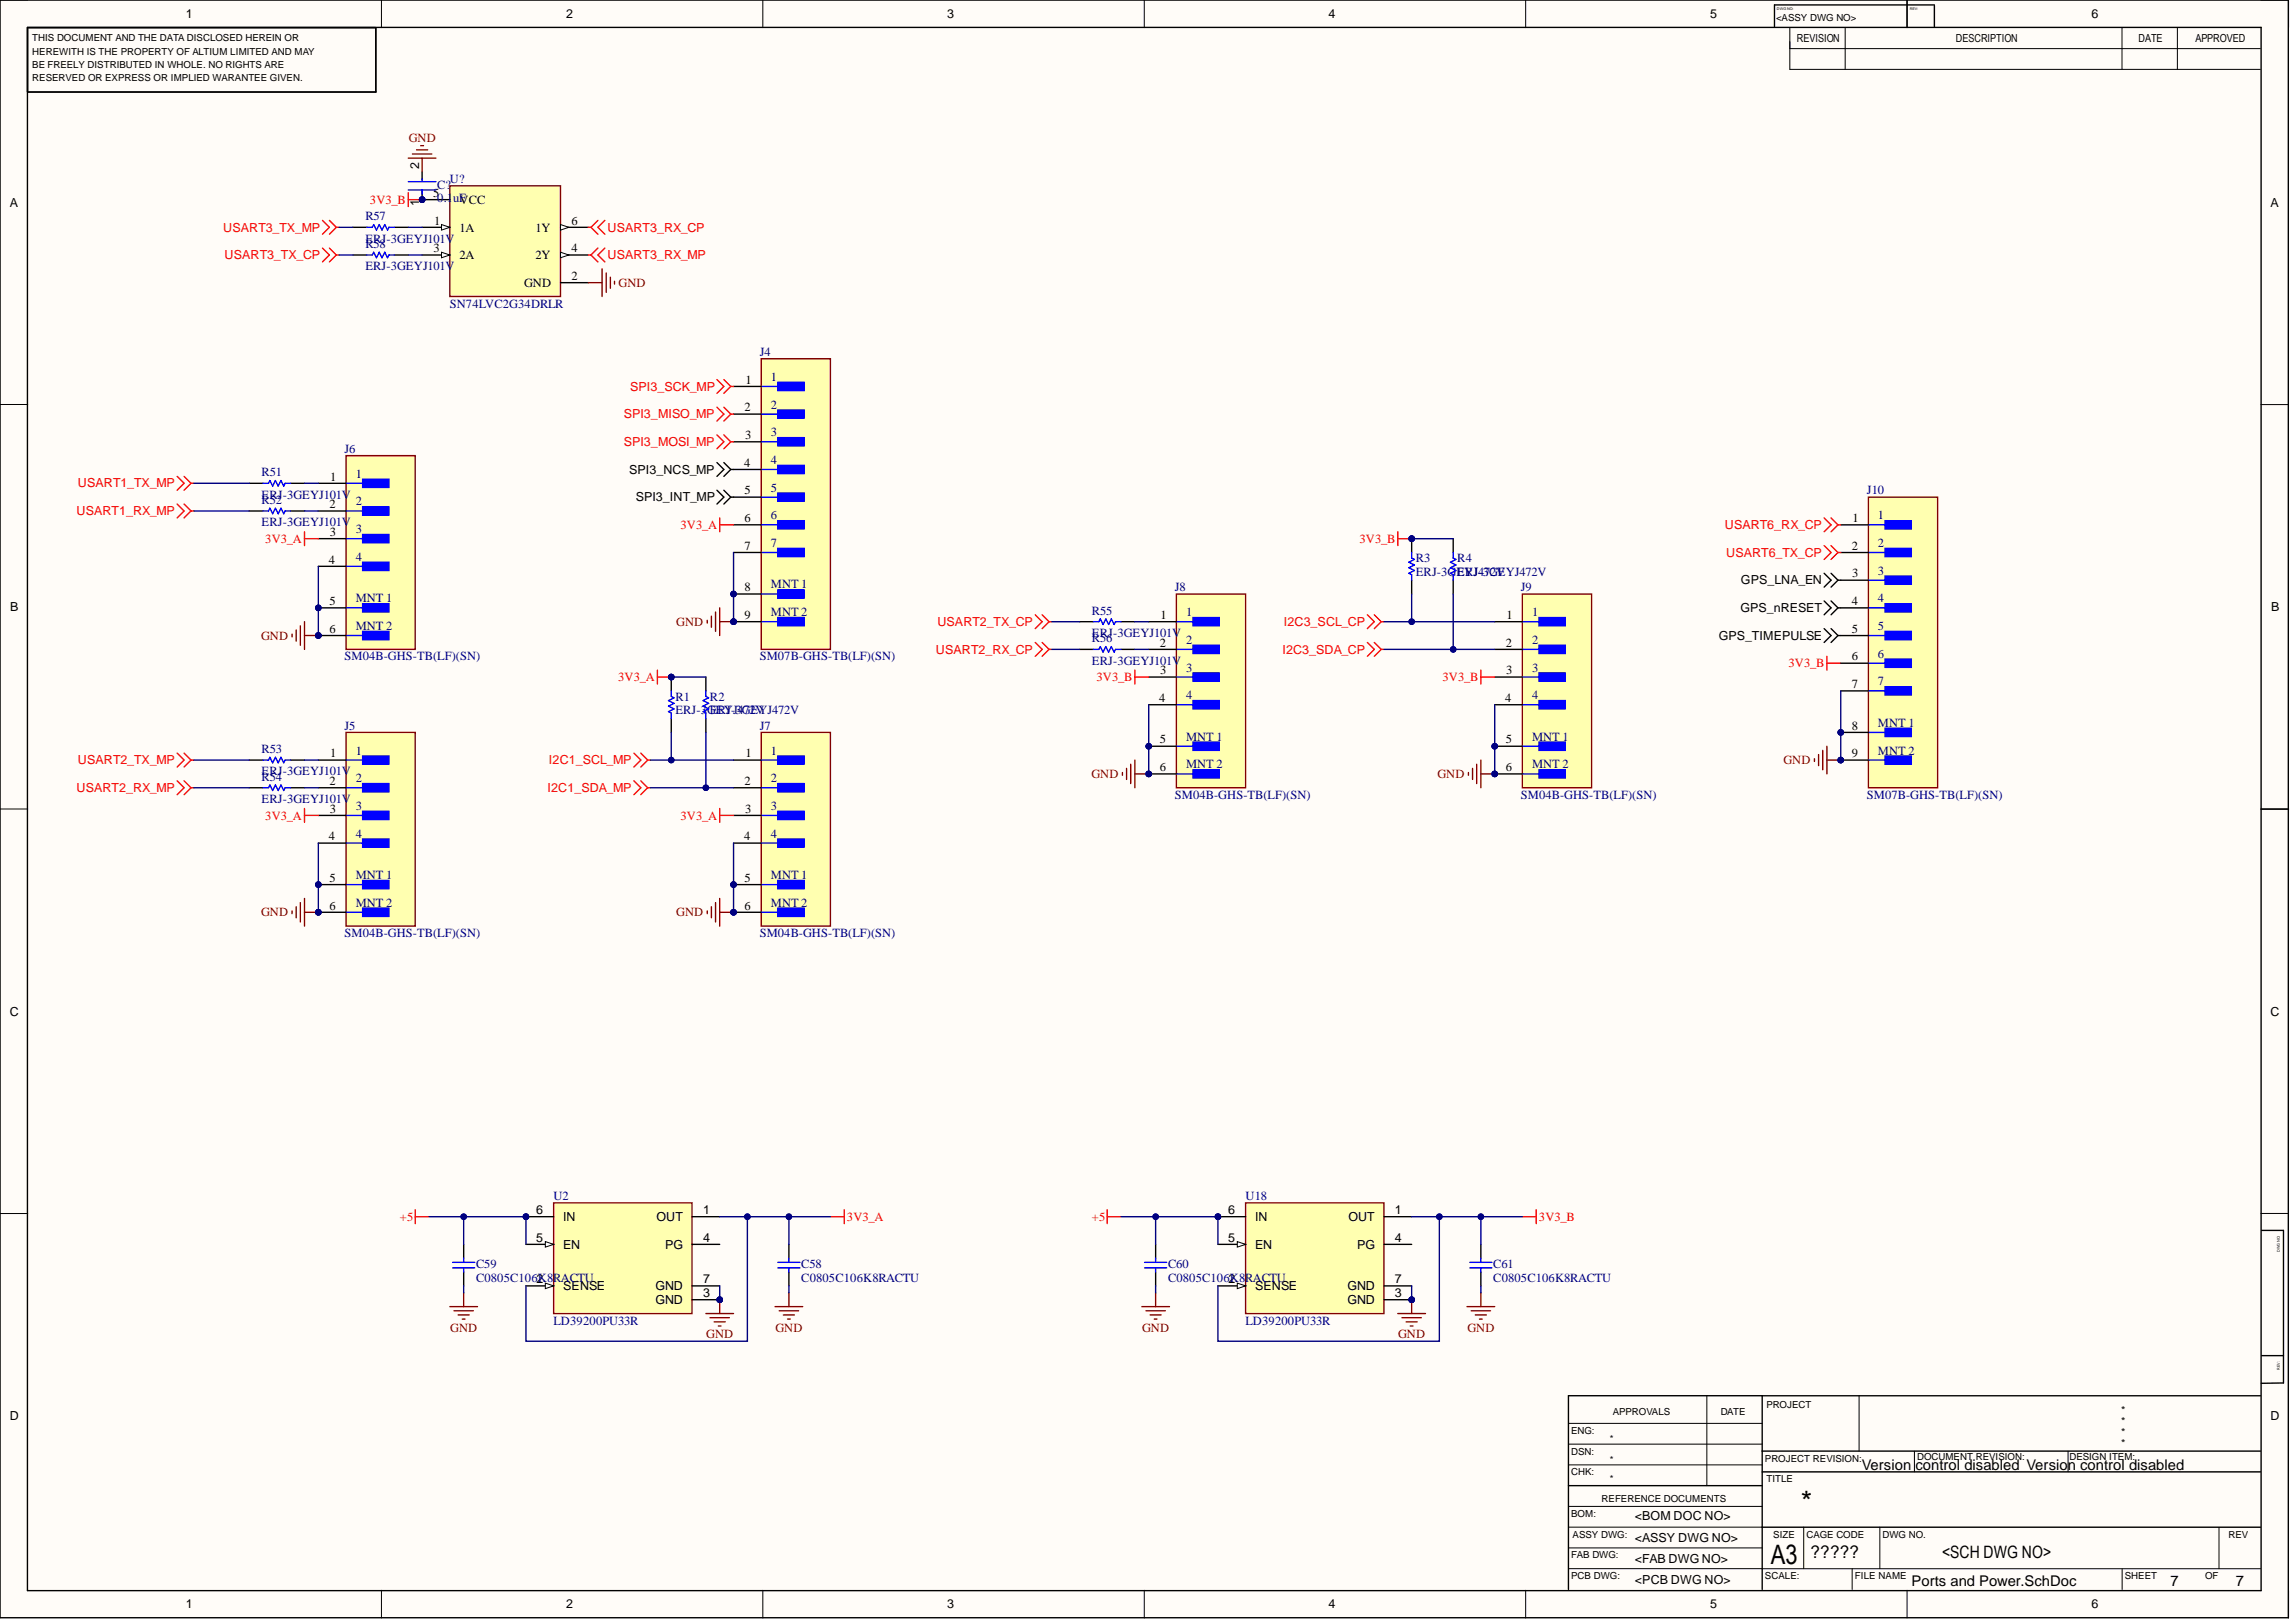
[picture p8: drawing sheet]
<svg xmlns="http://www.w3.org/2000/svg" width="420mm" height="297mm" viewBox="0 0 420 297" stroke-linecap="round" stroke-linejoin="round" font-family="sans-serif">
<defs><g id="words">
<text font-size="5.4" x="329.7" y="276.8">*</text>
<text font-size="4.9" x="324.2" y="286.2">A3</text>
<text font-size="3.2" x="331.5" y="285.1">?????</text>
<text font-size="3.1" x="355.6" y="285.1">&lt;SCH DWG NO&gt;</text>
<g font-size="2.7">
<text x="340.9" y="269">Version control disabled Version control disabled</text>
<text x="350" y="290.3">Ports and Power.SchDoc</text>
<text x="397.4" y="290.3">7</text>
<text x="409.4" y="290.3">7</text>
</g>
<g font-size="2.3">
<text x="34" y="3.3">1</text>
<text x="103.6" y="3.3">2</text>
<text x="173.4" y="3.3">3</text>
<text x="243.2" y="3.3">4</text>
<text x="313.1" y="3.3">5</text>
<text x="382.9" y="3.3">6</text>
<text x="76.8" y="31" transform="rotate(-90 76.8 31)">2</text>
<text x="1.8" y="37.8">A</text>
<text x="76.8" y="37.6" transform="rotate(-90 76.8 37.6)">1</text>
<text x="79.3" y="36">5</text>
<text x="79.5" y="41.1">1</text>
<text x="84.1" y="37.3">VCC</text>
<text x="104.6" y="41.1">6</text>
<text x="415.7" y="37.8">A</text>
<text x="79.4" y="46.2">3</text>
<text x="84.1" y="42.4">1A</text>
<text x="84.1" y="47.4">2A</text>
<text x="98.1" y="42.4">1Y</text>
<text x="98.1" y="47.4">2Y</text>
<text x="104.6" y="46.2">4</text>
<text x="95.9" y="52.5">GND</text>
<text x="104.6" y="51.2">2</text>
<text x="136.5" y="70.2">1</text>
<text x="136.3" y="75.3">2</text>
<text x="136.4" y="80.4">3</text>
<text x="60.5" y="88">1</text>
<text x="115.2" y="86.7">SPI3_NCS_MP</text>
<text x="136.2" y="85.4">4</text>
<text x="60.3" y="93">2</text>
<text x="116.4" y="91.8">SPI3_INT_MP</text>
<text x="136.3" y="90.5">5</text>
<text x="136.3" y="95.6">6</text>
<text x="339.2" y="95.6">1</text>
<text x="60.4" y="98.1">3</text>
<text x="136.3" y="100.6">7</text>
<text x="339" y="100.6">2</text>
<text x="60.2" y="103.1">4</text>
<text x="318.7" y="106.9">GPS_LNA_EN</text>
<text x="339.1" y="105.7">3</text>
<text x="1.9" y="111.8">B</text>
<text x="60.3" y="110.7">5</text>
<text x="136.3" y="108.2">8</text>
<text x="136.3" y="113.3">9</text>
<text x="212.5" y="113.3">1</text>
<text x="275.8" y="113.3">1</text>
<text x="318.7" y="112">GPS_nRESET</text>
<text x="339" y="110.7">4</text>
<text x="415.8" y="111.8">B</text>
<text x="60.3" y="115.8">6</text>
<text x="212.3" y="118.3">2</text>
<text x="275.7" y="118.3">2</text>
<text x="314.7" y="117.1">GPS_TIMEPULSE</text>
<text x="339" y="115.8">5</text>
<text x="212.4" y="123.4">3</text>
<text x="275.8" y="123.4">3</text>
<text x="339" y="120.9">6</text>
<text x="339" y="125.9">7</text>
<text x="212.2" y="128.5">4</text>
<text x="275.6" y="128.5">4</text>
<text x="212.3" y="136.1">5</text>
<text x="275.7" y="136.1">5</text>
<text x="339" y="133.5">8</text>
<text x="60.3" y="143.7">2</text>
<text x="60.5" y="138.6">1</text>
<text x="136.3" y="143.7">2</text>
<text x="136.5" y="138.6">1</text>
<text x="212.3" y="141.1">6</text>
<text x="275.7" y="141.1">6</text>
<text x="339" y="138.6">9</text>
<text x="60.4" y="148.7">3</text>
<text x="136.4" y="148.7">3</text>
<text x="60.2" y="153.8">4</text>
<text x="136.2" y="153.8">4</text>
<text x="60.3" y="161.4">5</text>
<text x="136.3" y="161.4">5</text>
<text x="60.3" y="166.5">6</text>
<text x="136.3" y="166.5">6</text>
<text x="1.8" y="185.9">C</text>
<text x="415.7" y="185.9">C</text>
<text x="98.1" y="227.2">5</text>
<text x="98.1" y="222.2">6</text>
<text x="103.1" y="223.4">IN</text>
<text x="120.2" y="223.4">OUT</text>
<text x="128.7" y="222.2">1</text>
<text x="128.7" y="227.2">4</text>
<text x="224.8" y="227.2">5</text>
<text x="224.8" y="222.2">6</text>
<text x="229.8" y="223.4">IN</text>
<text x="246.9" y="223.4">OUT</text>
<text x="255.4" y="222.2">1</text>
<text x="255.4" y="227.2">4</text>
<text x="103.1" y="228.5">EN</text>
<text x="121.8" y="228.5">PG</text>
<text x="229.8" y="228.5">EN</text>
<text x="248.5" y="228.5">PG</text>
<text x="103.1" y="236.1">SENSE</text>
<text x="120" y="236.1">GND</text>
<text x="120" y="238.6">GND</text>
<text x="128.7" y="234.8">7</text>
<text x="128.7" y="237.4">3</text>
<text x="229.8" y="236.1">SENSE</text>
<text x="246.7" y="236.1">GND</text>
<text x="246.7" y="238.6">GND</text>
<text x="255.4" y="234.8">7</text>
<text x="255.4" y="237.4">3</text>
<text x="1.8" y="259.9">D</text>
<text x="415.7" y="259.9">D</text>
<text x="299.3" y="278.2">&lt;BOM DOC NO&gt;</text>
<text x="299.3" y="286.1">&lt;FAB DWG NO&gt;</text>
<text x="299.3" y="282.3">&lt;ASSY DWG NO&gt;</text>
<text x="299.3" y="289.9">&lt;PCB DWG NO&gt;</text>
<text x="34" y="294.3">1</text>
<text x="103.6" y="294.3">2</text>
<text x="173.4" y="294.3">3</text>
<text x="243.2" y="294.3">4</text>
<text x="313.1" y="294.3">5</text>
<text x="382.9" y="294.3">6</text>
</g>
<g font-size="2.3" fill="#800000">
<text x="74.8" y="25.9">GND</text>
<text x="113.3" y="52.5">GND</text>
<text x="47.8" y="117.1">GND</text>
<text x="123.8" y="114.5">GND</text>
<text x="199.8" y="142.4">GND</text>
<text x="263.2" y="142.4">GND</text>
<text x="326.5" y="139.9">GND</text>
<text x="47.8" y="167.7">GND</text>
<text x="123.8" y="167.7">GND</text>
<text x="82.4" y="243.7">GND</text>
<text x="129.3" y="245">GND</text>
<text x="142" y="243.7">GND</text>
<text x="209.1" y="243.7">GND</text>
<text x="256" y="245">GND</text>
<text x="268.7" y="243.7">GND</text>
</g>
<g font-size="2.3" fill="#000080">
<text x="80.1" y="34.5">C?</text>
<text x="82.3" y="33.5">U?</text>
<text x="66.9" y="40.3">R57</text>
<text x="80.1" y="37.1">0.1</text>
<text x="82.9" y="37.1">uF</text>
<text x="66.9" y="44.4">ERJ-3GEYJ101V</text>
<text x="66.9" y="45.4">R58</text>
<text x="66.9" y="49.5">ERJ-3GEYJ101V</text>
<text x="82.3" y="56.3">SN74LVC2G34DRLR</text>
<text x="139.1" y="65.2">J4</text>
<text x="141.1" y="69.7">1</text>
<text x="141.1" y="74.8">2</text>
<text x="63.1" y="82.9">J6</text>
<text x="141.1" y="79.8">3</text>
<text x="47.9" y="87.2">R51</text>
<text x="65.1" y="87.4">1</text>
<text x="141.1" y="84.9">4</text>
<text x="141.1" y="90">5</text>
<text x="47.9" y="91.2">ERJ-3GEYJ101V</text>
<text x="47.9" y="92.3">R52</text>
<text x="65.1" y="92.5">2</text>
<text x="141.1" y="95">6</text>
<text x="341.8" y="90.5">J10</text>
<text x="343.8" y="95">1</text>
<text x="47.9" y="96.3">ERJ-3GEYJ101V</text>
<text x="65.1" y="97.6">3</text>
<text x="141.1" y="100.1">7</text>
<text x="343.8" y="100.1">2</text>
<text x="65.1" y="102.6">4</text>
<text x="141.1" y="107.7">MNT 1</text>
<text x="259.2" y="102.9">R3</text>
<text x="259.2" y="105.4">ERJ-3GEYJ472V</text>
<text x="266.8" y="102.9">R4</text>
<text x="266.8" y="105.4">ERJ-3GEYJ472V</text>
<text x="343.8" y="105.2">3</text>
<text x="65.1" y="110.2">MNT 1</text>
<text x="141.1" y="112.8">MNT 2</text>
<text x="199.9" y="112.5">R55</text>
<text x="215.1" y="108.2">J8</text>
<text x="217.1" y="112.8">1</text>
<text x="278.5" y="108.2">J9</text>
<text x="280.5" y="112.8">1</text>
<text x="343.8" y="110.2">4</text>
<text x="65.1" y="115.3">MNT 2</text>
<text x="199.9" y="116.6">ERJ-3GEYJ101V</text>
<text x="199.9" y="117.6">R56</text>
<text x="217.1" y="117.8">2</text>
<text x="280.5" y="117.8">2</text>
<text x="343.8" y="115.3">5</text>
<text x="63.1" y="120.9">SM04B-GHS-TB(LF)(SN)</text>
<text x="139.1" y="120.9">SM07B-GHS-TB(LF)(SN)</text>
<text x="199.9" y="121.6">ERJ-3GEYJ101V</text>
<text x="217.1" y="122.9">3</text>
<text x="280.5" y="122.9">3</text>
<text x="343.8" y="120.4">6</text>
<text x="343.8" y="125.4">7</text>
<text x="123.6" y="128.2">R1</text>
<text x="123.6" y="130.8">ERJ-3GEYJ472V</text>
<text x="130" y="128.2">R2</text>
<text x="130" y="130.8">ERJ-3GEYJ472V</text>
<text x="217.1" y="128">4</text>
<text x="280.5" y="128">4</text>
<text x="47.9" y="137.8">R53</text>
<text x="63.1" y="133.5">J5</text>
<text x="139.1" y="133.5">J7</text>
<text x="217.1" y="135.6">MNT 1</text>
<text x="280.5" y="135.6">MNT 1</text>
<text x="343.8" y="133">MNT 1</text>
<text x="47.9" y="141.9">ERJ-3GEYJ101V</text>
<text x="47.9" y="142.9">R54</text>
<text x="65.1" y="138.1">1</text>
<text x="65.1" y="143.2">2</text>
<text x="141.1" y="138.1">1</text>
<text x="141.1" y="143.2">2</text>
<text x="217.1" y="140.6">MNT 2</text>
<text x="280.5" y="140.6">MNT 2</text>
<text x="343.8" y="138.1">MNT 2</text>
<text x="47.9" y="147">ERJ-3GEYJ101V</text>
<text x="65.1" y="148.2">3</text>
<text x="141.1" y="148.2">3</text>
<text x="215.1" y="146.2">SM04B-GHS-TB(LF)(SN)</text>
<text x="278.5" y="146.2">SM04B-GHS-TB(LF)(SN)</text>
<text x="341.8" y="146.2">SM07B-GHS-TB(LF)(SN)</text>
<text x="65.1" y="153.3">4</text>
<text x="141.1" y="153.3">4</text>
<text x="65.1" y="160.9">MNT 1</text>
<text x="141.1" y="160.9">MNT 1</text>
<text x="65.1" y="166">MNT 2</text>
<text x="141.1" y="166">MNT 2</text>
<text x="63.1" y="171.5">SM04B-GHS-TB(LF)(SN)</text>
<text x="139.1" y="171.5">SM04B-GHS-TB(LF)(SN)</text>
<text x="101.3" y="219.6">U2</text>
<text x="228" y="219.6">U18</text>
<text x="87.2" y="232">C59</text>
<text x="146.7" y="232">C58</text>
<text x="213.8" y="232">C60</text>
<text x="273.4" y="232">C61</text>
<text x="87.2" y="234.6">C0805C1062K8RACTU</text>
<text x="146.7" y="234.6">C0805C106K8RACTU</text>
<text x="213.8" y="234.6">C0805C1062K8RACTU</text>
<text x="273.4" y="234.6">C0805C106K8RACTU</text>
<text x="101.3" y="242.4">LD39200PU33R</text>
<text x="228" y="242.4">LD39200PU33R</text>
</g>
<g font-size="2.3" fill="#f00">
<text x="67.7" y="37.3">3V3_B</text>
<text x="40.9" y="42.4">USART3_TX_MP</text>
<text x="41.1" y="47.4">USART3_TX_CP</text>
<text x="111.2" y="47.4">USART3_RX_MP</text>
<text x="111.2" y="42.4">USART3_RX_CP</text>
<text x="115.4" y="71.5">SPI3_SCK_MP</text>
<text x="114.2" y="76.6">SPI3_MISO_MP</text>
<text x="114.2" y="81.6">SPI3_MOSI_MP</text>
<text x="14.3" y="89.2">USART1_TX_MP</text>
<text x="14" y="94.3">USART1_RX_MP</text>
<text x="48.6" y="99.3">3V3_A</text>
<text x="124.6" y="96.8">3V3_A</text>
<text x="248.9" y="99.3">3V3_B</text>
<text x="315.8" y="96.8">USART6_RX_CP</text>
<text x="316" y="101.9">USART6_TX_CP</text>
<text x="171.4" y="119.6">USART2_RX_CP</text>
<text x="171.6" y="114.5">USART2_TX_CP</text>
<text x="234.8" y="119.6">I2C3_SDA_CP</text>
<text x="235" y="114.5">I2C3_SCL_CP</text>
<text x="113.2" y="124.7">3V3_A</text>
<text x="200.8" y="124.7">3V3_B</text>
<text x="264.1" y="124.7">3V3_B</text>
<text x="327.4" y="122.1">3V3_B</text>
<text x="14.3" y="139.9">USART2_TX_MP</text>
<text x="100.5" y="139.9">I2C1_SCL_MP</text>
<text x="14" y="144.9">USART2_RX_MP</text>
<text x="48.6" y="150">3V3_A</text>
<text x="100.3" y="144.9">I2C1_SDA_MP</text>
<text x="124.6" y="150">3V3_A</text>
<text x="73.2" y="223.4">+5</text>
<text x="155.1" y="223.4">3V3_A</text>
<text x="199.9" y="223.4">+5</text>
<text x="281.7" y="223.4">3V3_B</text>
</g>
<g font-size="2">
<text x="329" y="7.7">REVISION</text>
<text x="358.1" y="7.7">DESCRIPTION</text>
<text x="391.5" y="7.7">DATE</text>
<text x="401.9" y="7.7">APPROVED</text>
<text x="388.3" y="262.8">*</text>
<text x="388.3" y="258.8">*</text>
<text x="388.3" y="260.8">*</text>
<text x="388.3" y="264.8">*</text>
</g>
<g font-size="1.8">
<text x="325.2" y="3.8">&lt;ASSY DWG NO&gt;</text>
<text x="5.9" y="7.6">THIS DOCUMENT AND THE DATA DISCLOSED HEREIN OR</text>
<text x="5.9" y="10">HEREWITH IS THE PROPERTY OF ALTIUM LIMITED AND MAY</text>
<text x="5.9" y="12.5">BE FREELY DISTRIBUTED IN WHOLE. NO RIGHTS ARE</text>
<text x="5.9" y="14.9">RESERVED OR EXPRESS OR IMPLIED WARANTEE GIVEN.</text>
<text x="323.4" y="257.6">PROJECT</text>
<text x="287.7" y="262.4">ENG:</text>
<text x="294.8" y="264">*</text>
<text x="295.3" y="258.9">APPROVALS</text>
<text x="315" y="258.9">DATE</text>
<text x="287.7" y="266.2">DSN:</text>
<text x="294.8" y="267.8">*</text>
<text x="323.1" y="267.5">PROJECT REVISION:</text>
<text x="351" y="267.2">DOCUMENT REVISION:</text>
<text x="378.9" y="267.2">DESIGN ITEM:</text>
<text x="287.7" y="270">CHK:</text>
<text x="293.2" y="274.8">REFERENCE DOCUMENTS</text>
<text x="294.8" y="271.3">*</text>
<text x="323.4" y="271.3">TITLE</text>
<text x="287.7" y="277.6">BOM:</text>
<text x="287.9" y="281.4">ASSY DWG:</text>
<text x="324.7" y="281.4">SIZE</text>
<text x="330.7" y="281.4">CAGE CODE</text>
<text x="344.7" y="281.4">DWG NO.</text>
<text x="408" y="281.4">REV</text>
<text x="287.7" y="285.2">FAB DWG:</text>
<text x="287.7" y="289">PCB DWG:</text>
<text x="323.1" y="289">SCALE:</text>
<text x="339.6" y="289">FILE NAME</text>
<text x="389" y="289">SHEET</text>
<text x="403.7" y="289">OF</text>
</g>
<g font-size=".7">
<text x="325.3" y="1.8">DWG NO:</text>
<text x="349.7" y="1.8">REV:</text>
<text x="417.4" y="229.1" transform="rotate(-90 417.4 229.1)">DWG NO:</text>
<text x="417.4" y="250.7" transform="rotate(-90 417.4 250.7)">REV:</text>
</g>
</g></defs>
<g fill="#fffcf8">
<path d="M0 0h419v296.1h-419z" fill-rule="evenodd"/>
<path d="M5.1 5.1h408.8v286h-408.8z" fill-rule="evenodd"/>
</g>
<g fill="none" stroke="#000" stroke-width=".18">
<path d="M0 0h5.1M69.8 0v5.1M139.7 0v5.1M209.5 0v5.1M279.3 0v5.1M327.7 5.1v7.6M327.7 8.9h86.1M327.7 12.7h86.1M337.8 5.1v7.6M349.1 0v5.1M388.5 5.1v7.6M398.6 5.1v7.6"/>
<path d="M413.9 0h5.1v5.1M0 74h5.1M413.9 74h5.1M0 148.1h5.1M413.9 148.1h5.1M0 222.1h5.1M413.9 222.1h5.1M312.5 255.4v16.5M340.4 255.4v10.2M287.2 264.3h35.4M287.2 260.5h35.4M287.2 268.1h35.4"/>
<path d="M287.2 279.5h35.4M287.2 275.7h35.4M330.2 279.5v7.6M344.2 279.5v7.6M350.5 265.6v3.8M378.6 265.6v3.8M406.3 279.5v7.6M69.8 291.1v5M139.7 291.1v5M209.5 291.1v5M279.3 291.1v5M287.2 287.1h126.7"/>
<path d="M287.2 283.3h35.4M339.1 287.1v3.8M349.1 291.1v5M388.5 287.1v3.8M419 291.1v5"/>
</g>
<g fill="none" stroke="#000" stroke-width=".25">
<path d="M0 0h418.9v296.1h-418.9zM5 5h409v286.1h-409zM68.8 5.1v11.7h-63.8M324.9 .9v4M324.9 .9h29.2M349.1 0v5M354.1 1v4M414 148.1h5M414.1 225.2h4v27.9l-4.1 .1M322.6 255.4v35.5M413.9 255.5l-126.7-.1v35.5M414.1 248.1h4"/>
<path d="M287.2 271.9h35.4M322.6 265.6h91.3M322.6 269.4h91.3M322.6 279.5h91.3"/>
</g>
<circle cx="96.3" cy="222.7" r=".51" fill="#000080"/>
<circle cx="96.3" cy="222.7" r=".51" fill="none" stroke="#000080" stroke-width=".18"/>
<circle cx="131.8" cy="237.9" r=".51" fill="#000080"/>
<circle cx="131.8" cy="237.9" r=".51" fill="none" stroke="#000080" stroke-width=".18"/>
<path d="M101.4 220.1h25.3v20.3h-25.3z" fill-rule="evenodd" fill="#ffffb0"/>
<path d="M101.4 220.1h25.3v20.3h-25.3z" fill="none" stroke="#800000" stroke-width=".25"/>
<path d="M96.3 227.7h5.1" fill="none" stroke="#000" stroke-width=".25"/>
<path d="M99.8 227.2l1.6 .5-1.6 .5z" fill="#f8fcff"/>
<path d="M99.8 227.2l1.6 .5-1.6 .5z" fill="none" stroke="#000" stroke-width=".18"/>
<path d="M96.3 222.7h5.1M126.7 235.3h5.1" fill="none" stroke="#000" stroke-width=".25"/>
<circle cx="96.3" cy="222.7" r=".51" fill="#000080"/>
<circle cx="96.3" cy="222.7" r=".51" fill="none" stroke="#000080" stroke-width=".18"/>
<path d="M96.3 235.3h5.1M126.7 222.7h5.1M126.7 227.7h5.1" fill="none" stroke="#000" stroke-width=".25"/>
<path d="M99.8 234.8l1.6 .5-1.6 .5z" fill="#f8fcff"/>
<path d="M99.8 234.8l1.6 .5-1.6 .5z" fill="none" stroke="#000" stroke-width=".18"/>
<path d="M126.7 237.9h5.1" fill="none" stroke="#000" stroke-width=".25"/>
<circle cx="131.8" cy="237.9" r=".51" fill="#000080"/>
<circle cx="131.8" cy="237.9" r=".51" fill="none" stroke="#000080" stroke-width=".18"/>
<path d="M76 221.4v2.5M76 222.7h2.6" fill="none" stroke="#f00" stroke-width=".25"/>
<path d="M84.9 227.7v2.6M84.9 232.8v2.5" fill="none" stroke="#000" stroke-width=".25"/>
<path d="M82.9 232h4M82.9 231h4M84.9 230.3v.7M84.9 232v.8" fill="none" stroke="#00f" stroke-width=".25"/>
<path d="M82.4 239.1h5M83.1 239.9h3.6M84.9 236.6v2.5M131.8 237.9v2.5M83.9 240.7h2M84.6 241.4h.5M129.2 240.4h5.1M130 241.2h3.5M130.8 241.9h2M131.5 242.7h.5" fill="none" stroke="#800000" stroke-width=".25"/>
<circle cx="131.8" cy="237.9" r=".51" fill="#000080"/>
<circle cx="131.8" cy="237.9" r=".51" fill="none" stroke="#000080" stroke-width=".18"/>
<path d="M144.4 227.7v2.6M144.4 232.8v2.5" fill="none" stroke="#000" stroke-width=".25"/>
<path d="M142.4 232h4.1M142.4 231h4.1M144.4 230.3v.7M144.4 232v.8" fill="none" stroke="#00f" stroke-width=".25"/>
<path d="M141.9 239.1h5.1M142.7 239.9h3.5M144.4 236.6v2.5M143.4 240.7h2M144.2 241.4h.5" fill="none" stroke="#800000" stroke-width=".25"/>
<path d="M152 222.7h2.6M154.6 221.4v2.5" fill="none" stroke="#f00" stroke-width=".25"/>
<circle cx="223" cy="222.7" r=".51" fill="#000080"/>
<circle cx="223" cy="222.7" r=".51" fill="none" stroke="#000080" stroke-width=".18"/>
<circle cx="258.4" cy="237.9" r=".51" fill="#000080"/>
<circle cx="258.4" cy="237.9" r=".51" fill="none" stroke="#000080" stroke-width=".18"/>
<path d="M228 220.1h25.4v20.3h-25.4z" fill-rule="evenodd" fill="#ffffb0"/>
<path d="M228 220.1h25.4v20.3h-25.4z" fill="none" stroke="#800000" stroke-width=".25"/>
<path d="M223 227.7h5" fill="none" stroke="#000" stroke-width=".25"/>
<path d="M226.5 227.2l1.5 .5-1.5 .5z" fill="#f8fcff"/>
<path d="M226.5 227.2l1.5 .5-1.5 .5z" fill="none" stroke="#000" stroke-width=".18"/>
<path d="M223 222.7h5M253.4 235.3h5" fill="none" stroke="#000" stroke-width=".25"/>
<circle cx="223" cy="222.7" r=".51" fill="#000080"/>
<circle cx="223" cy="222.7" r=".51" fill="none" stroke="#000080" stroke-width=".18"/>
<path d="M223 235.3h5M253.4 222.7h5M253.4 227.7h5" fill="none" stroke="#000" stroke-width=".25"/>
<path d="M226.5 234.8l1.5 .5-1.5 .5z" fill="#f8fcff"/>
<path d="M226.5 234.8l1.5 .5-1.5 .5z" fill="none" stroke="#000" stroke-width=".18"/>
<path d="M253.4 237.9h5" fill="none" stroke="#000" stroke-width=".25"/>
<circle cx="258.4" cy="237.9" r=".51" fill="#000080"/>
<circle cx="258.4" cy="237.9" r=".51" fill="none" stroke="#000080" stroke-width=".18"/>
<path d="M202.7 221.4v2.5M202.7 222.7h2.5" fill="none" stroke="#f00" stroke-width=".25"/>
<path d="M211.6 227.7v2.6M211.6 232.8v2.5" fill="none" stroke="#000" stroke-width=".25"/>
<path d="M209.5 232h4.1M209.5 231h4.1M211.6 230.3v.7M211.6 232v.8" fill="none" stroke="#00f" stroke-width=".25"/>
<path d="M209 239.1h5.1M209.8 239.9h3.5M211.6 236.6v2.5M258.4 237.9v2.5M210.6 240.7h2M211.3 241.4h.5M255.9 240.4h5.1M256.7 241.2h3.5M257.4 241.9h2.1M258.2 242.7h.5" fill="none" stroke="#800000" stroke-width=".25"/>
<circle cx="258.4" cy="237.9" r=".51" fill="#000080"/>
<circle cx="258.4" cy="237.9" r=".51" fill="none" stroke="#000080" stroke-width=".18"/>
<path d="M271.1 227.7v2.6M271.1 232.8v2.5" fill="none" stroke="#000" stroke-width=".25"/>
<path d="M269.1 232h4M269.1 231h4M271.1 230.3v.7M271.1 232v.8" fill="none" stroke="#00f" stroke-width=".25"/>
<path d="M332.2 138.9v.5M333 138.1v2M333.7 137.3v3.6M334.5 136.6v5M334.5 139.1h2.5M268.6 239.1h5.1M269.3 239.9h3.6M271.1 236.6v2.5M270.1 240.7h2M270.9 241.4h.5" fill="none" stroke="#800000" stroke-width=".25"/>
<path d="M334.5 120.1v2.5M334.5 121.4h2.5M278.7 222.7h2.6M281.3 221.4v2.5" fill="none" stroke="#f00" stroke-width=".25"/>
<circle cx="337" cy="139.1" r=".51" fill="#000080"/>
<circle cx="337" cy="139.1" r=".51" fill="none" stroke="#000080" stroke-width=".18"/>
<circle cx="210.3" cy="136.6" r=".51" fill="#000080"/>
<circle cx="210.3" cy="136.6" r=".51" fill="none" stroke="#000080" stroke-width=".18"/>
<circle cx="210.3" cy="141.6" r=".51" fill="#000080"/>
<circle cx="210.3" cy="141.6" r=".51" fill="none" stroke="#000080" stroke-width=".18"/>
<path d="M215.4 108.7h12.6v35.5h-12.6z" fill-rule="evenodd" fill="#ffffb0"/>
<path d="M215.4 108.7h12.6v35.5h-12.6z" fill="none" stroke="#800000" stroke-width=".25"/>
<path d="M218.4 113h4.8v1.5h-4.8z" fill-rule="evenodd" fill="#00f"/>
<path d="M215.4 113.8h5.6M218.4 113h4.8v1.5h-4.8z" fill="none" stroke="#00f" stroke-width=".25"/>
<path d="M218.4 118.1h4.8v1.5h-4.8z" fill-rule="evenodd" fill="#00f"/>
<path d="M215.4 118.8h5.6M218.4 118.1h4.8v1.5h-4.8z" fill="none" stroke="#00f" stroke-width=".25"/>
<path d="M218.4 123.2h4.8v1.5h-4.8z" fill-rule="evenodd" fill="#00f"/>
<path d="M215.4 123.9h5.6M218.4 123.2h4.8v1.5h-4.8z" fill="none" stroke="#00f" stroke-width=".25"/>
<path d="M218.4 128.2h4.8v1.5h-4.8z" fill-rule="evenodd" fill="#00f"/>
<path d="M215.4 129h5.6M218.4 128.2h4.8v1.5h-4.8z" fill="none" stroke="#00f" stroke-width=".25"/>
<path d="M218.4 135.8h4.8v1.5h-4.8z" fill-rule="evenodd" fill="#00f"/>
<path d="M215.4 136.6h5.6M218.4 135.8h4.8v1.5h-4.8z" fill="none" stroke="#00f" stroke-width=".25"/>
<path d="M218.4 140.9h4.8v1.5h-4.8z" fill-rule="evenodd" fill="#00f"/>
<path d="M215.4 141.6h5.6M218.4 140.9h4.8v1.5h-4.8z" fill="none" stroke="#00f" stroke-width=".25"/>
<path d="M210.3 113.8h5.1M210.3 118.8h5.1M210.3 123.9h5.1M210.3 129h5.1M210.3 136.6h5.1" fill="none" stroke="#000" stroke-width=".25"/>
<circle cx="210.3" cy="136.6" r=".51" fill="#000080"/>
<circle cx="210.3" cy="136.6" r=".51" fill="none" stroke="#000080" stroke-width=".18"/>
<path d="M210.3 141.6h5.1" fill="none" stroke="#000" stroke-width=".25"/>
<circle cx="210.3" cy="141.6" r=".51" fill="#000080"/>
<circle cx="210.3" cy="141.6" r=".51" fill="none" stroke="#000080" stroke-width=".18"/>
<circle cx="58.3" cy="111.2" r=".51" fill="#000080"/>
<circle cx="58.3" cy="111.2" r=".51" fill="none" stroke="#000080" stroke-width=".18"/>
<circle cx="58.3" cy="116.3" r=".51" fill="#000080"/>
<circle cx="58.3" cy="116.3" r=".51" fill="none" stroke="#000080" stroke-width=".18"/>
<path d="M63.3 83.4h12.7v35.4h-12.7z" fill-rule="evenodd" fill="#ffffb0"/>
<path d="M63.3 83.4h12.7v35.4h-12.7z" fill="none" stroke="#800000" stroke-width=".25"/>
<path d="M66.4 87.7h4.8v1.5h-4.8z" fill-rule="evenodd" fill="#00f"/>
<path d="M63.3 88.5h5.6M66.4 87.7h4.8v1.5h-4.8z" fill="none" stroke="#00f" stroke-width=".25"/>
<path d="M66.4 92.8h4.8v1.5h-4.8z" fill-rule="evenodd" fill="#00f"/>
<path d="M63.3 93.5h5.6M66.4 92.8h4.8v1.5h-4.8z" fill="none" stroke="#00f" stroke-width=".25"/>
<path d="M66.4 97.8h4.8v1.5h-4.8z" fill-rule="evenodd" fill="#00f"/>
<path d="M63.3 98.6h5.6M66.4 97.8h4.8v1.5h-4.8z" fill="none" stroke="#00f" stroke-width=".25"/>
<path d="M66.4 102.9h4.8v1.5h-4.8z" fill-rule="evenodd" fill="#00f"/>
<path d="M63.3 103.6h5.6M66.4 102.9h4.8v1.5h-4.8z" fill="none" stroke="#00f" stroke-width=".25"/>
<path d="M66.4 110.5h4.8v1.5h-4.8z" fill-rule="evenodd" fill="#00f"/>
<path d="M63.3 111.2h5.6M66.4 110.5h4.8v1.5h-4.8z" fill="none" stroke="#00f" stroke-width=".25"/>
<path d="M66.4 115.6h4.8v1.5h-4.8z" fill-rule="evenodd" fill="#00f"/>
<path d="M63.3 116.3h5.6M66.4 115.6h4.8v1.5h-4.8z" fill="none" stroke="#00f" stroke-width=".25"/>
<path d="M58.3 88.5h5M58.3 93.5h5M58.3 98.6h5M58.3 103.6h5M58.3 111.2h5" fill="none" stroke="#000" stroke-width=".25"/>
<circle cx="58.3" cy="111.2" r=".51" fill="#000080"/>
<circle cx="58.3" cy="111.2" r=".51" fill="none" stroke="#000080" stroke-width=".18"/>
<path d="M58.3 116.3h5" fill="none" stroke="#000" stroke-width=".25"/>
<circle cx="58.3" cy="116.3" r=".51" fill="#000080"/>
<circle cx="58.3" cy="116.3" r=".51" fill="none" stroke="#000080" stroke-width=".18"/>
<circle cx="134.3" cy="161.9" r=".51" fill="#000080"/>
<circle cx="134.3" cy="161.9" r=".51" fill="none" stroke="#000080" stroke-width=".18"/>
<circle cx="134.3" cy="167" r=".51" fill="#000080"/>
<circle cx="134.3" cy="167" r=".51" fill="none" stroke="#000080" stroke-width=".18"/>
<path d="M139.4 134h12.6v35.5h-12.6z" fill-rule="evenodd" fill="#ffffb0"/>
<path d="M139.4 134h12.6v35.5h-12.6z" fill="none" stroke="#800000" stroke-width=".25"/>
<path d="M142.4 138.3h4.8v1.6h-4.8z" fill-rule="evenodd" fill="#00f"/>
<path d="M139.4 139.1h5.5M142.4 138.3h4.8v1.6h-4.8z" fill="none" stroke="#00f" stroke-width=".25"/>
<path d="M142.4 143.4h4.8v1.5h-4.8z" fill-rule="evenodd" fill="#00f"/>
<path d="M139.4 144.2h5.5M142.4 143.4h4.8v1.5h-4.8z" fill="none" stroke="#00f" stroke-width=".25"/>
<path d="M142.4 148.5h4.8v1.5h-4.8z" fill-rule="evenodd" fill="#00f"/>
<path d="M139.4 149.2h5.5M142.4 148.5h4.8v1.5h-4.8z" fill="none" stroke="#00f" stroke-width=".25"/>
<path d="M142.4 153.5h4.8v1.6h-4.8z" fill-rule="evenodd" fill="#00f"/>
<path d="M139.4 154.3h5.5M142.4 153.5h4.8v1.6h-4.8z" fill="none" stroke="#00f" stroke-width=".25"/>
<path d="M142.4 161.1h4.8v1.6h-4.8z" fill-rule="evenodd" fill="#00f"/>
<path d="M139.4 161.9h5.5M142.4 161.1h4.8v1.6h-4.8z" fill="none" stroke="#00f" stroke-width=".25"/>
<path d="M142.4 166.2h4.8v1.5h-4.8z" fill-rule="evenodd" fill="#00f"/>
<path d="M139.4 167h5.5M142.4 166.2h4.8v1.5h-4.8z" fill="none" stroke="#00f" stroke-width=".25"/>
<path d="M134.3 139.1h5.1M134.3 144.2h5.1M134.3 149.2h5.1M134.3 154.3h5.1M134.3 161.9h5.1" fill="none" stroke="#000" stroke-width=".25"/>
<circle cx="134.3" cy="161.9" r=".51" fill="#000080"/>
<circle cx="134.3" cy="161.9" r=".51" fill="none" stroke="#000080" stroke-width=".18"/>
<path d="M134.3 167h5.1" fill="none" stroke="#000" stroke-width=".25"/>
<circle cx="134.3" cy="167" r=".51" fill="#000080"/>
<circle cx="134.3" cy="167" r=".51" fill="none" stroke="#000080" stroke-width=".18"/>
<circle cx="273.7" cy="136.6" r=".51" fill="#000080"/>
<circle cx="273.7" cy="136.6" r=".51" fill="none" stroke="#000080" stroke-width=".18"/>
<circle cx="273.7" cy="141.6" r=".51" fill="#000080"/>
<circle cx="273.7" cy="141.6" r=".51" fill="none" stroke="#000080" stroke-width=".18"/>
<path d="M278.7 108.7h12.7v35.5h-12.7z" fill-rule="evenodd" fill="#ffffb0"/>
<path d="M278.7 108.7h12.7v35.5h-12.7z" fill="none" stroke="#800000" stroke-width=".25"/>
<path d="M281.8 113h4.8v1.5h-4.8z" fill-rule="evenodd" fill="#00f"/>
<path d="M278.7 113.8h5.6M281.8 113h4.8v1.5h-4.8z" fill="none" stroke="#00f" stroke-width=".25"/>
<path d="M281.8 118.1h4.8v1.5h-4.8z" fill-rule="evenodd" fill="#00f"/>
<path d="M278.7 118.8h5.6M281.8 118.1h4.8v1.5h-4.8z" fill="none" stroke="#00f" stroke-width=".25"/>
<path d="M281.8 123.2h4.8v1.5h-4.8z" fill-rule="evenodd" fill="#00f"/>
<path d="M278.7 123.9h5.6M281.8 123.2h4.8v1.5h-4.8z" fill="none" stroke="#00f" stroke-width=".25"/>
<path d="M281.8 128.2h4.8v1.5h-4.8z" fill-rule="evenodd" fill="#00f"/>
<path d="M278.7 129h5.6M281.8 128.2h4.8v1.5h-4.8z" fill="none" stroke="#00f" stroke-width=".25"/>
<path d="M281.8 135.8h4.8v1.5h-4.8z" fill-rule="evenodd" fill="#00f"/>
<path d="M278.7 136.6h5.6M281.8 135.8h4.8v1.5h-4.8z" fill="none" stroke="#00f" stroke-width=".25"/>
<path d="M281.8 140.9h4.8v1.5h-4.8z" fill-rule="evenodd" fill="#00f"/>
<path d="M278.7 141.6h5.6M281.8 140.9h4.8v1.5h-4.8z" fill="none" stroke="#00f" stroke-width=".25"/>
<path d="M273.7 113.8h5M273.7 118.8h5M273.7 123.9h5M273.7 129h5M273.7 136.6h5" fill="none" stroke="#000" stroke-width=".25"/>
<circle cx="273.7" cy="136.6" r=".51" fill="#000080"/>
<circle cx="273.7" cy="136.6" r=".51" fill="none" stroke="#000080" stroke-width=".18"/>
<path d="M273.7 141.6h5" fill="none" stroke="#000" stroke-width=".25"/>
<circle cx="273.7" cy="141.6" r=".51" fill="#000080"/>
<circle cx="273.7" cy="141.6" r=".51" fill="none" stroke="#000080" stroke-width=".18"/>
<circle cx="58.3" cy="161.9" r=".51" fill="#000080"/>
<circle cx="58.3" cy="161.9" r=".51" fill="none" stroke="#000080" stroke-width=".18"/>
<circle cx="58.3" cy="167" r=".51" fill="#000080"/>
<circle cx="58.3" cy="167" r=".51" fill="none" stroke="#000080" stroke-width=".18"/>
<path d="M63.3 134h12.7v35.5h-12.7z" fill-rule="evenodd" fill="#ffffb0"/>
<path d="M63.3 134h12.7v35.5h-12.7z" fill="none" stroke="#800000" stroke-width=".25"/>
<path d="M66.4 138.3h4.8v1.6h-4.8z" fill-rule="evenodd" fill="#00f"/>
<path d="M63.3 139.1h5.6M66.4 138.3h4.8v1.6h-4.8z" fill="none" stroke="#00f" stroke-width=".25"/>
<path d="M66.4 143.4h4.8v1.5h-4.8z" fill-rule="evenodd" fill="#00f"/>
<path d="M63.3 144.2h5.6M66.4 143.4h4.8v1.5h-4.8z" fill="none" stroke="#00f" stroke-width=".25"/>
<path d="M66.4 148.5h4.8v1.5h-4.8z" fill-rule="evenodd" fill="#00f"/>
<path d="M63.3 149.2h5.6M66.4 148.5h4.8v1.5h-4.8z" fill="none" stroke="#00f" stroke-width=".25"/>
<path d="M66.4 153.5h4.8v1.6h-4.8z" fill-rule="evenodd" fill="#00f"/>
<path d="M63.3 154.3h5.6M66.4 153.5h4.8v1.6h-4.8z" fill="none" stroke="#00f" stroke-width=".25"/>
<path d="M66.4 161.1h4.8v1.6h-4.8z" fill-rule="evenodd" fill="#00f"/>
<path d="M63.3 161.9h5.6M66.4 161.1h4.8v1.6h-4.8z" fill="none" stroke="#00f" stroke-width=".25"/>
<path d="M66.4 166.2h4.8v1.5h-4.8z" fill-rule="evenodd" fill="#00f"/>
<path d="M63.3 167h5.6M66.4 166.2h4.8v1.5h-4.8z" fill="none" stroke="#00f" stroke-width=".25"/>
<path d="M58.3 139.1h5M58.3 144.2h5M58.3 149.2h5M58.3 154.3h5M58.3 161.9h5" fill="none" stroke="#000" stroke-width=".25"/>
<circle cx="58.3" cy="161.9" r=".51" fill="#000080"/>
<circle cx="58.3" cy="161.9" r=".51" fill="none" stroke="#000080" stroke-width=".18"/>
<path d="M58.3 167h5" fill="none" stroke="#000" stroke-width=".25"/>
<circle cx="58.3" cy="167" r=".51" fill="#000080"/>
<circle cx="58.3" cy="167" r=".51" fill="none" stroke="#000080" stroke-width=".18"/>
<circle cx="337" cy="134" r=".51" fill="#000080"/>
<circle cx="337" cy="134" r=".51" fill="none" stroke="#000080" stroke-width=".18"/>
<circle cx="337" cy="139.1" r=".51" fill="#000080"/>
<circle cx="337" cy="139.1" r=".51" fill="none" stroke="#000080" stroke-width=".18"/>
<path d="M342.1 91h12.6v53.2h-12.6z" fill-rule="evenodd" fill="#ffffb0"/>
<path d="M342.1 91h12.6v53.2h-12.6z" fill="none" stroke="#800000" stroke-width=".25"/>
<path d="M345.1 95.3h4.8v1.5h-4.8z" fill-rule="evenodd" fill="#00f"/>
<path d="M342.1 96.1h5.5M345.1 95.3h4.8v1.5h-4.8z" fill="none" stroke="#00f" stroke-width=".25"/>
<path d="M345.1 100.4h4.8v1.5h-4.8z" fill-rule="evenodd" fill="#00f"/>
<path d="M342.1 101.1h5.5M345.1 100.4h4.8v1.5h-4.8z" fill="none" stroke="#00f" stroke-width=".25"/>
<path d="M345.1 105.4h4.8v1.5h-4.8z" fill-rule="evenodd" fill="#00f"/>
<path d="M342.1 106.2h5.5M345.1 105.4h4.8v1.5h-4.8z" fill="none" stroke="#00f" stroke-width=".25"/>
<path d="M345.1 110.5h4.8v1.5h-4.8z" fill-rule="evenodd" fill="#00f"/>
<path d="M342.1 111.3h5.5M345.1 110.5h4.8v1.5h-4.8z" fill="none" stroke="#00f" stroke-width=".25"/>
<path d="M345.1 115.6h4.8v1.5h-4.8z" fill-rule="evenodd" fill="#00f"/>
<path d="M342.1 116.3h5.5M345.1 115.6h4.8v1.5h-4.8z" fill="none" stroke="#00f" stroke-width=".25"/>
<path d="M345.1 120.6h4.8v1.5h-4.8z" fill-rule="evenodd" fill="#00f"/>
<path d="M342.1 121.4h5.5M345.1 120.6h4.8v1.5h-4.8z" fill="none" stroke="#00f" stroke-width=".25"/>
<path d="M345.1 125.7h4.8v1.5h-4.8z" fill-rule="evenodd" fill="#00f"/>
<path d="M342.1 126.4h5.5M345.1 125.7h4.8v1.5h-4.8z" fill="none" stroke="#00f" stroke-width=".25"/>
<path d="M345.1 133.3h4.8v1.5h-4.8z" fill-rule="evenodd" fill="#00f"/>
<path d="M342.1 134h5.5M345.1 133.3h4.8v1.5h-4.8z" fill="none" stroke="#00f" stroke-width=".25"/>
<path d="M345.1 138.3h4.8v1.6h-4.8z" fill-rule="evenodd" fill="#00f"/>
<path d="M342.1 139.1h5.5M345.1 138.3h4.8v1.6h-4.8z" fill="none" stroke="#00f" stroke-width=".25"/>
<path d="M337 96.1h5.1M337 101.1h5.1M337 106.2h5.1M337 111.3h5.1M337 116.3h5.1M337 121.4h5.1M337 126.4h5.1M337 134h5.1" fill="none" stroke="#000" stroke-width=".25"/>
<circle cx="337" cy="134" r=".51" fill="#000080"/>
<circle cx="337" cy="134" r=".51" fill="none" stroke="#000080" stroke-width=".18"/>
<path d="M337 139.1h5.1" fill="none" stroke="#000" stroke-width=".25"/>
<circle cx="337" cy="139.1" r=".51" fill="#000080"/>
<circle cx="337" cy="139.1" r=".51" fill="none" stroke="#000080" stroke-width=".18"/>
<circle cx="134.3" cy="108.7" r=".51" fill="#000080"/>
<circle cx="134.3" cy="108.7" r=".51" fill="none" stroke="#000080" stroke-width=".18"/>
<circle cx="134.3" cy="113.8" r=".51" fill="#000080"/>
<circle cx="134.3" cy="113.8" r=".51" fill="none" stroke="#000080" stroke-width=".18"/>
<path d="M139.4 65.7h12.6v53.1h-12.6z" fill-rule="evenodd" fill="#ffffb0"/>
<path d="M139.4 65.7h12.6v53.1h-12.6z" fill="none" stroke="#800000" stroke-width=".25"/>
<path d="M142.4 70h4.8v1.5h-4.8z" fill-rule="evenodd" fill="#00f"/>
<path d="M139.4 70.7h5.5M142.4 70h4.8v1.5h-4.8z" fill="none" stroke="#00f" stroke-width=".25"/>
<path d="M142.4 75h4.8v1.6h-4.8z" fill-rule="evenodd" fill="#00f"/>
<path d="M139.4 75.8h5.5M142.4 75h4.8v1.6h-4.8z" fill="none" stroke="#00f" stroke-width=".25"/>
<path d="M142.4 80.1h4.8v1.5h-4.8z" fill-rule="evenodd" fill="#00f"/>
<path d="M139.4 80.9h5.5M142.4 80.1h4.8v1.5h-4.8z" fill="none" stroke="#00f" stroke-width=".25"/>
<path d="M142.4 85.2h4.8v1.5h-4.8z" fill-rule="evenodd" fill="#00f"/>
<path d="M139.4 85.9h5.5M142.4 85.2h4.8v1.5h-4.8z" fill="none" stroke="#00f" stroke-width=".25"/>
<path d="M142.4 90.2h4.8v1.5h-4.8z" fill-rule="evenodd" fill="#00f"/>
<path d="M139.4 91h5.5M142.4 90.2h4.8v1.5h-4.8z" fill="none" stroke="#00f" stroke-width=".25"/>
<path d="M142.4 95.3h4.8v1.5h-4.8z" fill-rule="evenodd" fill="#00f"/>
<path d="M139.4 96.1h5.5M142.4 95.3h4.8v1.5h-4.8z" fill="none" stroke="#00f" stroke-width=".25"/>
<path d="M142.4 100.4h4.8v1.5h-4.8z" fill-rule="evenodd" fill="#00f"/>
<path d="M139.4 101.1h5.5M142.4 100.4h4.8v1.5h-4.8z" fill="none" stroke="#00f" stroke-width=".25"/>
<path d="M142.4 108h4.8v1.5h-4.8z" fill-rule="evenodd" fill="#00f"/>
<path d="M139.4 108.7h5.5M142.4 108h4.8v1.5h-4.8z" fill="none" stroke="#00f" stroke-width=".25"/>
<path d="M142.4 113h4.8v1.5h-4.8z" fill-rule="evenodd" fill="#00f"/>
<path d="M139.4 113.8h5.5M142.4 113h4.8v1.5h-4.8z" fill="none" stroke="#00f" stroke-width=".25"/>
<path d="M134.3 70.7h5.1M134.3 75.8h5.1M134.3 80.9h5.1M134.3 85.9h5.1M134.3 91h5.1M134.3 96.1h5.1M134.3 101.1h5.1M134.3 108.7h5.1" fill="none" stroke="#000" stroke-width=".25"/>
<circle cx="134.3" cy="108.7" r=".51" fill="#000080"/>
<circle cx="134.3" cy="108.7" r=".51" fill="none" stroke="#000080" stroke-width=".18"/>
<path d="M134.3 113.8h5.1" fill="none" stroke="#000" stroke-width=".25"/>
<circle cx="134.3" cy="113.8" r=".51" fill="#000080"/>
<circle cx="134.3" cy="113.8" r=".51" fill="none" stroke="#000080" stroke-width=".18"/>
<g fill="none" stroke="#f00" stroke-width=".25">
<path d="M32.4 92.3l1.3 1.2-1.3 1.3M32.4 87.2l1.3 1.3-1.3 1.2M33.7 92.3l1.3 1.2M33.7 87.2l1.3 1.3M35 93.5l-1.3 1.3M35 93.5h.5M35 88.5l-1.3 1.2M35 88.5h.5M131.8 96.1h2.5M131.8 94.8v2.5M334 94.8l1.2 1.3-1.2 1.2M334 99.9l1.2 1.2-1.2 1.3"/>
<path d="M335.2 94.8l1.3 1.3M335.2 99.9l1.3 1.2M336.5 96.1l-1.3 1.2M336.5 96.1h.5M189.5 117.6l1.3 1.2-1.3 1.3M189.5 112.5l1.3 1.3-1.3 1.2M190.8 117.6l1.3 1.2M190.8 112.5l1.3 1.3M192.1 118.8h.5M192.1 113.8h.5M192.1 118.8l-1.3 1.3M192.1 113.8l-1.3 1.2"/>
<path d="M250.3 117.6l1.3 1.2-1.3 1.3M250.3 112.5l1.3 1.3-1.3 1.2M251.6 117.6l1.3 1.2M251.6 112.5l1.3 1.3M252.9 118.8l-1.3 1.3M252.9 118.8h.5M252.9 113.8l-1.3 1.2M252.9 113.8h.5M336.5 101.1l-1.3 1.3M336.5 101.1h.5M32.4 137.8l1.3 1.3-1.3 1.3M33.7 137.8l1.3 1.3"/>
<path d="M35 139.1l-1.3 1.3M35 139.1h.5M116.1 137.8l1.2 1.3-1.2 1.3M117.3 137.8l1.3 1.3M118.6 139.1h.5M118.6 139.1l-1.3 1.3M32.4 142.9l1.3 1.3-1.3 1.2M33.7 142.9l1.3 1.3M35 144.2l-1.3 1.2M35 144.2h.5M116.1 142.9l1.2 1.3-1.2 1.2M117.3 142.9l1.3 1.3"/>
<path d="M118.6 144.2h.5M118.6 144.2l-1.3 1.2"/>
</g>
<path d="M334 115l1.2 1.3-1.2 1.3M334 110l1.2 1.3-1.2 1.2M334 104.9l1.2 1.3-1.2 1.3M335.2 115l1.3 1.3M335.2 110l1.3 1.3M335.2 104.9l1.3 1.3M336.5 116.3l-1.3 1.3M336.5 116.3h.5M336.5 111.3l-1.3 1.2M336.5 111.3h.5M336.5 106.2l-1.3 1.3M336.5 106.2h.5" fill="none" stroke="#000" stroke-width=".25"/>
<path d="M129.5 113.5v.5M130.2 112.8v2M131 112v3.6M131.8 111.2v5.1M131.8 113.8h2.5" fill="none" stroke="#800000" stroke-width=".25"/>
<circle cx="134.3" cy="113.8" r=".51" fill="#000080"/>
<circle cx="134.3" cy="113.8" r=".51" fill="none" stroke="#000080" stroke-width=".18"/>
<path d="M131.3 79.6l1.2 1.3-1.2 1.2M131.3 69.5l1.2 1.2-1.2 1.3M131.3 74.5l1.2 1.3-1.2 1.3M132.5 79.6l1.3 1.3M132.5 69.5l1.3 1.2M132.5 74.5l1.3 1.3M133.8 70.7l-1.3 1.3M133.8 70.7h.5M133.8 75.8l-1.3 1.3M133.8 75.8h.5M133.8 80.9l-1.3 1.2M133.8 80.9h.5" fill="none" stroke="#f00" stroke-width=".25"/>
<path d="M131.3 84.7l1.2 1.2-1.2 1.3M131.3 89.7l1.2 1.3-1.2 1.3M132.5 84.7l1.3 1.2M132.5 89.7l1.3 1.3M133.8 85.9l-1.3 1.3M133.8 85.9h.5M133.8 91l-1.3 1.3M133.8 91h.5" fill="none" stroke="#000" stroke-width=".25"/>
<circle cx="122.9" cy="123.9" r=".51" fill="#000080"/>
<circle cx="122.9" cy="123.9" r=".51" fill="none" stroke="#000080" stroke-width=".18"/>
<path d="M122.9 123.9v2.5" fill="none" stroke="#000" stroke-width=".25"/>
<circle cx="122.9" cy="123.9" r=".51" fill="#000080"/>
<circle cx="122.9" cy="123.9" r=".51" fill="none" stroke="#000080" stroke-width=".18"/>
<path d="M122.9 131.5v2.5" fill="none" stroke="#000" stroke-width=".25"/>
<path d="M122.9 126.4v1.1l.5 .2-1 .5 1 .5-1 .5 1 .5-1 .5 .5 .3v1" fill="none" stroke="#00f" stroke-width=".25"/>
<circle cx="258.4" cy="98.6" r=".51" fill="#000080"/>
<circle cx="258.4" cy="98.6" r=".51" fill="none" stroke="#000080" stroke-width=".18"/>
<path d="M258.4 98.6v2.5" fill="none" stroke="#000" stroke-width=".25"/>
<circle cx="258.4" cy="98.6" r=".51" fill="#000080"/>
<circle cx="258.4" cy="98.6" r=".51" fill="none" stroke="#000080" stroke-width=".18"/>
<path d="M266.1 98.6v2.5M258.4 106.2v2.5M266.1 106.2v2.5M129.2 123.9v2.5M129.2 131.5v2.5" fill="none" stroke="#000" stroke-width=".25"/>
<path d="M258.4 101.1v1l.6 .3-1.1 .5 1.1 .5-1.1 .5 1.1 .5-1.1 .5 .5 .3v1M266.1 101.1v1l.5 .3-1.1 .5 1.1 .5-1.1 .5 1.1 .5-1.1 .5 .6 .3v1M129.2 126.4v1.1l.5 .2-1 .5 1 .5-1 .5 1 .5-1 .5 .5 .3v1" fill="none" stroke="#00f" stroke-width=".25"/>
<path d="M255.9 97.3v2.6M255.9 98.6h2.5" fill="none" stroke="#f00" stroke-width=".25"/>
<circle cx="258.4" cy="98.6" r=".51" fill="#000080"/>
<circle cx="258.4" cy="98.6" r=".51" fill="none" stroke="#000080" stroke-width=".18"/>
<path d="M120.4 122.6v2.6M120.4 123.9h2.5" fill="none" stroke="#f00" stroke-width=".25"/>
<circle cx="122.9" cy="123.9" r=".51" fill="#000080"/>
<circle cx="122.9" cy="123.9" r=".51" fill="none" stroke="#000080" stroke-width=".18"/>
<path d="M131.8 148v2.5M131.8 149.2h2.5" fill="none" stroke="#f00" stroke-width=".25"/>
<path d="M129.5 166.7v.5M130.2 166v2M131 165.2v3.5M131.8 164.4v5.1M131.8 167h2.5" fill="none" stroke="#800000" stroke-width=".25"/>
<circle cx="134.3" cy="167" r=".51" fill="#000080"/>
<circle cx="134.3" cy="167" r=".51" fill="none" stroke="#000080" stroke-width=".18"/>
<path d="M55.7 97.3v2.5M55.7 98.6h2.6" fill="none" stroke="#f00" stroke-width=".25"/>
<path d="M53.5 116.1v.5M54.2 115.3v2M55 114.5v3.6M55.7 113.8v5M55.7 116.3h2.6" fill="none" stroke="#800000" stroke-width=".25"/>
<circle cx="58.3" cy="116.3" r=".51" fill="#000080"/>
<circle cx="58.3" cy="116.3" r=".51" fill="none" stroke="#000080" stroke-width=".18"/>
<path d="M55.7 148v2.5M55.7 149.2h2.6" fill="none" stroke="#f00" stroke-width=".25"/>
<path d="M53.5 166.7v.5M54.2 166v2M55 165.2v3.5M55.7 164.4v5.1M55.7 167h2.6" fill="none" stroke="#800000" stroke-width=".25"/>
<circle cx="58.3" cy="167" r=".51" fill="#000080"/>
<circle cx="58.3" cy="167" r=".51" fill="none" stroke="#000080" stroke-width=".18"/>
<path d="M207.8 122.6v2.6M207.8 123.9h2.5" fill="none" stroke="#f00" stroke-width=".25"/>
<path d="M207 139.9v3.5M207.8 139.1v5.1M205.5 141.4v.5M206.3 140.6v2.1M207.8 141.6h2.5" fill="none" stroke="#800000" stroke-width=".25"/>
<circle cx="210.3" cy="141.6" r=".51" fill="#000080"/>
<circle cx="210.3" cy="141.6" r=".51" fill="none" stroke="#000080" stroke-width=".18"/>
<path d="M271.1 122.6v2.6M271.1 123.9h2.6" fill="none" stroke="#f00" stroke-width=".25"/>
<path d="M270.4 139.9v3.5M271.1 139.1v5.1M268.8 141.4v.5M269.6 140.6v2.1M271.1 141.6h2.6" fill="none" stroke="#800000" stroke-width=".25"/>
<circle cx="273.7" cy="141.6" r=".51" fill="#000080"/>
<circle cx="273.7" cy="141.6" r=".51" fill="none" stroke="#000080" stroke-width=".18"/>
<path d="M45.6 88.5h2.5M45.6 93.5h2.5M53.2 88.5h2.5M53.2 93.5h2.5M197.6 113.8h2.6M197.6 118.8h2.6M205.2 113.8h2.6M205.2 118.8h2.6M45.6 139.1h2.5M53.2 139.1h2.5M45.6 144.2h2.5M53.2 144.2h2.5" fill="none" stroke="#000" stroke-width=".25"/>
<path d="M48.1 88.5h1.1l.2-.6 .5 1.1 .5-1.1 .5 1.1 .5-1.1 .5 1.1 .3-.5h1M48.1 93.5h1.1l.2-.5 .5 1 .5-1 .5 1 .5-1 .5 1 .3-.5h1M200.2 113.8h1l.2-.5 .5 1 .6-1 .5 1 .5-1 .5 1 .2-.5h1M200.2 118.8h1l.2-.5 .5 1.1 .6-1.1 .5 1.1 .5-1.1 .5 1.1 .2-.6h1M48.1 139.1h1.1l.2-.5 .5 1 .5-1 .5 1 .5-1 .5 1 .3-.5h1M48.1 144.2h1.1l.2-.5 .5 1 .5-1 .5 1 .5-1 .5 1 .3-.5h1" fill="none" stroke="#00f" stroke-width=".25"/>
<circle cx="77.3" cy="36.5" r=".51" fill="#000080"/>
<circle cx="77.3" cy="36.5" r=".51" fill="none" stroke="#000080" stroke-width=".18"/>
<path d="M82.4 34h20.2v20.3h-20.2z" fill-rule="evenodd" fill="#ffffb0"/>
<path d="M82.4 34h20.2v20.3h-20.2z" fill="none" stroke="#800000" stroke-width=".25"/>
<path d="M77.3 36.5h5.1" fill="none" stroke="#000" stroke-width=".25"/>
<circle cx="77.3" cy="36.5" r=".51" fill="#000080"/>
<circle cx="77.3" cy="36.5" r=".51" fill="none" stroke="#000080" stroke-width=".18"/>
<path d="M77.3 41.6h5.1" fill="none" stroke="#000" stroke-width=".25"/>
<path d="M80.8 41.1l1.6 .5-1.6 .5z" fill="#f8fcff"/>
<path d="M80.8 41.1l1.6 .5-1.6 .5z" fill="none" stroke="#000" stroke-width=".18"/>
<path d="M102.6 41.6h5.1" fill="none" stroke="#000" stroke-width=".25"/>
<path d="M102.6 41.1l1.5 .5-1.5 .5z" fill="#f8fcff"/>
<path d="M102.6 41.1l1.5 .5-1.5 .5z" fill="none" stroke="#000" stroke-width=".18"/>
<path d="M77.3 46.7h5.1" fill="none" stroke="#000" stroke-width=".25"/>
<path d="M80.8 46.2l1.6 .5-1.6 .5z" fill="#f8fcff"/>
<path d="M80.8 46.2l1.6 .5-1.6 .5z" fill="none" stroke="#000" stroke-width=".18"/>
<path d="M102.6 46.7h5.1" fill="none" stroke="#000" stroke-width=".25"/>
<path d="M102.6 46.2l1.5 .5-1.5 .5z" fill="#f8fcff"/>
<path d="M102.6 46.2l1.5 .5-1.5 .5z" fill="none" stroke="#000" stroke-width=".18"/>
<path d="M102.6 51.7h5.1" fill="none" stroke="#000" stroke-width=".25"/>
<g fill="none" stroke="#f00" stroke-width=".25">
<path d="M59 40.3l1.3 1.3-1.3 1.3M59 45.4l1.3 1.3-1.3 1.2M60.3 40.3l1.3 1.3M60.3 45.4l1.3 1.3M61.6 46.7h.5M61.6 41.6l-1.3 1.3M61.6 41.6h.5M61.6 46.7l-1.3 1.2M107.7 46.7h.5M107.7 41.6h.5M108.2 46.7l1.3 1.2M108.2 41.6l1.3 1.3"/>
<path d="M109.5 45.4l-1.3 1.3M109.5 40.3l-1.3 1.3M110.7 45.4l-1.2 1.3 1.2 1.2M110.7 40.3l-1.2 1.3 1.2 1.3"/>
</g>
<path d="M78.6 222.7h17.7" fill="none" stroke="#000080" stroke-width=".25"/>
<circle cx="84.9" cy="222.7" r=".51" fill="#000080"/>
<circle cx="84.9" cy="222.7" r=".51" fill="none" stroke="#000080" stroke-width=".18"/>
<circle cx="96.3" cy="222.7" r=".51" fill="#000080"/>
<circle cx="96.3" cy="222.7" r=".51" fill="none" stroke="#000080" stroke-width=".18"/>
<path d="M96.3 222.7v5" fill="none" stroke="#000080" stroke-width=".25"/>
<circle cx="96.3" cy="222.7" r=".51" fill="#000080"/>
<circle cx="96.3" cy="222.7" r=".51" fill="none" stroke="#000080" stroke-width=".18"/>
<path d="M84.9 222.7v5" fill="none" stroke="#000080" stroke-width=".25"/>
<circle cx="84.9" cy="222.7" r=".51" fill="#000080"/>
<circle cx="84.9" cy="222.7" r=".51" fill="none" stroke="#000080" stroke-width=".18"/>
<path d="M136.8 222.7v22.8h-40.5v-10.2" fill="none" stroke="#000080" stroke-width=".25"/>
<circle cx="136.8" cy="222.7" r=".51" fill="#000080"/>
<circle cx="136.8" cy="222.7" r=".51" fill="none" stroke="#000080" stroke-width=".18"/>
<path d="M131.8 222.7h20.2" fill="none" stroke="#000080" stroke-width=".25"/>
<circle cx="144.4" cy="222.7" r=".51" fill="#000080"/>
<circle cx="144.4" cy="222.7" r=".51" fill="none" stroke="#000080" stroke-width=".18"/>
<circle cx="136.8" cy="222.7" r=".51" fill="#000080"/>
<circle cx="136.8" cy="222.7" r=".51" fill="none" stroke="#000080" stroke-width=".18"/>
<path d="M84.9 235.3v1.3M144.4 222.7v5" fill="none" stroke="#000080" stroke-width=".25"/>
<circle cx="144.4" cy="222.7" r=".51" fill="#000080"/>
<circle cx="144.4" cy="222.7" r=".51" fill="none" stroke="#000080" stroke-width=".18"/>
<path d="M131.8 235.3v2.6M144.4 235.3v1.3" fill="none" stroke="#000080" stroke-width=".25"/>
<circle cx="131.8" cy="237.9" r=".51" fill="#000080"/>
<circle cx="131.8" cy="237.9" r=".51" fill="none" stroke="#000080" stroke-width=".18"/>
<path d="M205.2 222.7h17.8" fill="none" stroke="#000080" stroke-width=".25"/>
<circle cx="211.6" cy="222.7" r=".51" fill="#000080"/>
<circle cx="211.6" cy="222.7" r=".51" fill="none" stroke="#000080" stroke-width=".18"/>
<circle cx="223" cy="222.7" r=".51" fill="#000080"/>
<circle cx="223" cy="222.7" r=".51" fill="none" stroke="#000080" stroke-width=".18"/>
<path d="M223 222.7v5" fill="none" stroke="#000080" stroke-width=".25"/>
<circle cx="223" cy="222.7" r=".51" fill="#000080"/>
<circle cx="223" cy="222.7" r=".51" fill="none" stroke="#000080" stroke-width=".18"/>
<path d="M211.6 222.7v5" fill="none" stroke="#000080" stroke-width=".25"/>
<circle cx="211.6" cy="222.7" r=".51" fill="#000080"/>
<circle cx="211.6" cy="222.7" r=".51" fill="none" stroke="#000080" stroke-width=".18"/>
<path d="M263.5 222.7v22.8h-40.5v-10.2" fill="none" stroke="#000080" stroke-width=".25"/>
<circle cx="263.5" cy="222.7" r=".51" fill="#000080"/>
<circle cx="263.5" cy="222.7" r=".51" fill="none" stroke="#000080" stroke-width=".18"/>
<path d="M258.4 222.7h20.3" fill="none" stroke="#000080" stroke-width=".25"/>
<circle cx="271.1" cy="222.7" r=".51" fill="#000080"/>
<circle cx="271.1" cy="222.7" r=".51" fill="none" stroke="#000080" stroke-width=".18"/>
<circle cx="263.5" cy="222.7" r=".51" fill="#000080"/>
<circle cx="263.5" cy="222.7" r=".51" fill="none" stroke="#000080" stroke-width=".18"/>
<path d="M211.6 235.3v1.3M271.1 222.7v5" fill="none" stroke="#000080" stroke-width=".25"/>
<circle cx="271.1" cy="222.7" r=".51" fill="#000080"/>
<circle cx="271.1" cy="222.7" r=".51" fill="none" stroke="#000080" stroke-width=".18"/>
<path d="M258.4 235.3v2.6M271.1 235.3v1.3" fill="none" stroke="#000080" stroke-width=".25"/>
<circle cx="258.4" cy="237.9" r=".51" fill="#000080"/>
<circle cx="258.4" cy="237.9" r=".51" fill="none" stroke="#000080" stroke-width=".18"/>
<path d="M119.1 139.1h15.2" fill="none" stroke="#000080" stroke-width=".25"/>
<circle cx="122.9" cy="139.1" r=".51" fill="#000080"/>
<circle cx="122.9" cy="139.1" r=".51" fill="none" stroke="#000080" stroke-width=".18"/>
<path d="M122.9 134v5.1" fill="none" stroke="#000080" stroke-width=".25"/>
<circle cx="122.9" cy="139.1" r=".51" fill="#000080"/>
<circle cx="122.9" cy="139.1" r=".51" fill="none" stroke="#000080" stroke-width=".18"/>
<path d="M119.1 144.2h10.1" fill="none" stroke="#000080" stroke-width=".25"/>
<circle cx="129.2" cy="144.2" r=".51" fill="#000080"/>
<circle cx="129.2" cy="144.2" r=".51" fill="none" stroke="#000080" stroke-width=".18"/>
<path d="M129.2 134v10.2h5.1" fill="none" stroke="#000080" stroke-width=".25"/>
<circle cx="129.2" cy="144.2" r=".51" fill="#000080"/>
<circle cx="129.2" cy="144.2" r=".51" fill="none" stroke="#000080" stroke-width=".18"/>
<path d="M253.4 113.8h20.3" fill="none" stroke="#000080" stroke-width=".25"/>
<circle cx="258.4" cy="113.8" r=".51" fill="#000080"/>
<circle cx="258.4" cy="113.8" r=".51" fill="none" stroke="#000080" stroke-width=".18"/>
<path d="M253.4 118.8h20.3" fill="none" stroke="#000080" stroke-width=".25"/>
<circle cx="266.1" cy="118.8" r=".51" fill="#000080"/>
<circle cx="266.1" cy="118.8" r=".51" fill="none" stroke="#000080" stroke-width=".18"/>
<path d="M258.4 108.7v5.1" fill="none" stroke="#000080" stroke-width=".25"/>
<circle cx="258.4" cy="113.8" r=".51" fill="#000080"/>
<circle cx="258.4" cy="113.8" r=".51" fill="none" stroke="#000080" stroke-width=".18"/>
<path d="M266.1 108.7v10.1" fill="none" stroke="#000080" stroke-width=".25"/>
<circle cx="266.1" cy="118.8" r=".51" fill="#000080"/>
<circle cx="266.1" cy="118.8" r=".51" fill="none" stroke="#000080" stroke-width=".18"/>
<path d="M122.9 123.9h6.3" fill="none" stroke="#000080" stroke-width=".25"/>
<circle cx="122.9" cy="123.9" r=".51" fill="#000080"/>
<circle cx="122.9" cy="123.9" r=".51" fill="none" stroke="#000080" stroke-width=".18"/>
<path d="M258.4 98.6h7.7" fill="none" stroke="#000080" stroke-width=".25"/>
<circle cx="258.4" cy="98.6" r=".51" fill="#000080"/>
<circle cx="258.4" cy="98.6" r=".51" fill="none" stroke="#000080" stroke-width=".18"/>
<path d="M134.3 101.1v12.7" fill="none" stroke="#000080" stroke-width=".25"/>
<circle cx="134.3" cy="113.8" r=".51" fill="#000080"/>
<circle cx="134.3" cy="113.8" r=".51" fill="none" stroke="#000080" stroke-width=".18"/>
<circle cx="134.3" cy="108.7" r=".51" fill="#000080"/>
<circle cx="134.3" cy="108.7" r=".51" fill="none" stroke="#000080" stroke-width=".18"/>
<path d="M134.3 154.3v12.7" fill="none" stroke="#000080" stroke-width=".25"/>
<circle cx="134.3" cy="167" r=".51" fill="#000080"/>
<circle cx="134.3" cy="167" r=".51" fill="none" stroke="#000080" stroke-width=".18"/>
<circle cx="134.3" cy="161.9" r=".51" fill="#000080"/>
<circle cx="134.3" cy="161.9" r=".51" fill="none" stroke="#000080" stroke-width=".18"/>
<path d="M58.3 103.6v12.7" fill="none" stroke="#000080" stroke-width=".25"/>
<circle cx="58.3" cy="116.3" r=".51" fill="#000080"/>
<circle cx="58.3" cy="116.3" r=".51" fill="none" stroke="#000080" stroke-width=".18"/>
<circle cx="58.3" cy="111.2" r=".51" fill="#000080"/>
<circle cx="58.3" cy="111.2" r=".51" fill="none" stroke="#000080" stroke-width=".18"/>
<path d="M58.3 154.3v12.7" fill="none" stroke="#000080" stroke-width=".25"/>
<circle cx="58.3" cy="167" r=".51" fill="#000080"/>
<circle cx="58.3" cy="167" r=".51" fill="none" stroke="#000080" stroke-width=".18"/>
<circle cx="58.3" cy="161.9" r=".51" fill="#000080"/>
<circle cx="58.3" cy="161.9" r=".51" fill="none" stroke="#000080" stroke-width=".18"/>
<path d="M210.3 129v12.6" fill="none" stroke="#000080" stroke-width=".25"/>
<circle cx="210.3" cy="141.6" r=".51" fill="#000080"/>
<circle cx="210.3" cy="141.6" r=".51" fill="none" stroke="#000080" stroke-width=".18"/>
<circle cx="210.3" cy="136.6" r=".51" fill="#000080"/>
<circle cx="210.3" cy="136.6" r=".51" fill="none" stroke="#000080" stroke-width=".18"/>
<path d="M273.7 129v12.6" fill="none" stroke="#000080" stroke-width=".25"/>
<circle cx="273.7" cy="141.6" r=".51" fill="#000080"/>
<circle cx="273.7" cy="141.6" r=".51" fill="none" stroke="#000080" stroke-width=".18"/>
<circle cx="273.7" cy="136.6" r=".51" fill="#000080"/>
<circle cx="273.7" cy="136.6" r=".51" fill="none" stroke="#000080" stroke-width=".18"/>
<path d="M337 126.4v12.7" fill="none" stroke="#000080" stroke-width=".25"/>
<circle cx="337" cy="139.1" r=".51" fill="#000080"/>
<circle cx="337" cy="139.1" r=".51" fill="none" stroke="#000080" stroke-width=".18"/>
<circle cx="337" cy="134" r=".51" fill="#000080"/>
<circle cx="337" cy="134" r=".51" fill="none" stroke="#000080" stroke-width=".18"/>
<g fill="none" stroke="#000080" stroke-width=".25">
<path d="M62.1 46.7h2.5M62.1 41.6h2.5M74.7 46.7h2.6M74.7 41.6h2.6M35.5 88.5h10.1M35.5 93.5h10.1M55.7 88.5h2.6M55.7 93.5h2.6M192.6 118.8h5M192.6 113.8h5M207.8 118.8h2.5M207.8 113.8h2.5"/>
<path d="M35.5 139.1h10.1M55.7 139.1h2.6M35.5 144.2h10.1M55.7 144.2h2.6"/>
</g>
<path d="M64.6 41.6h2.5M64.6 46.7h2.5M72.2 41.6h2.5M72.2 46.7h2.5" fill="none" stroke="#000" stroke-width=".25"/>
<path d="M67.1 41.6h1.1l.2-.5 .5 1 .5-1 .5 1 .5-1 .5 1 .3-.5h1M67.1 46.7h1.1l.2-.5 .5 1 .5-1 .5 1 .5-1 .5 1 .3-.5h1" fill="none" stroke="#00f" stroke-width=".25"/>
<path d="M74.7 35.3v2.5M74.7 36.5h2.6" fill="none" stroke="#f00" stroke-width=".25"/>
<circle cx="77.3" cy="36.5" r=".51" fill="#000080"/>
<circle cx="77.3" cy="36.5" r=".51" fill="none" stroke="#000080" stroke-width=".18"/>
<path d="M107.7 51.7h2.5M110.2 49.2v5.1M111 50v3.5M111.7 50.7v2M112.5 51.5v.5" fill="none" stroke="#800000" stroke-width=".25"/>
<circle cx="77.3" cy="36.5" r=".51" fill="#000080"/>
<circle cx="77.3" cy="36.5" r=".51" fill="none" stroke="#000080" stroke-width=".18"/>
<path d="M77.3 34.8v1.7" fill="none" stroke="#000" stroke-width=".25"/>
<circle cx="77.3" cy="36.5" r=".51" fill="#000080"/>
<circle cx="77.3" cy="36.5" r=".51" fill="none" stroke="#000080" stroke-width=".18"/>
<path d="M77.3 31.5v1.5" fill="none" stroke="#000" stroke-width=".25"/>
<path d="M74.7 34.8h5.1M74.7 33.2h5.1M77.3 32.7v.3M77.3 34.8v.7" fill="none" stroke="#00f" stroke-width=".25"/>
<path d="M74.7 28.9h5.1M75.5 28.2h3.6M76.3 27.4h2M77 26.7h.5M77.3 28.9v2.6" fill="none" stroke="#800000" stroke-width=".25"/>
<use href="#words"/>
</svg>
